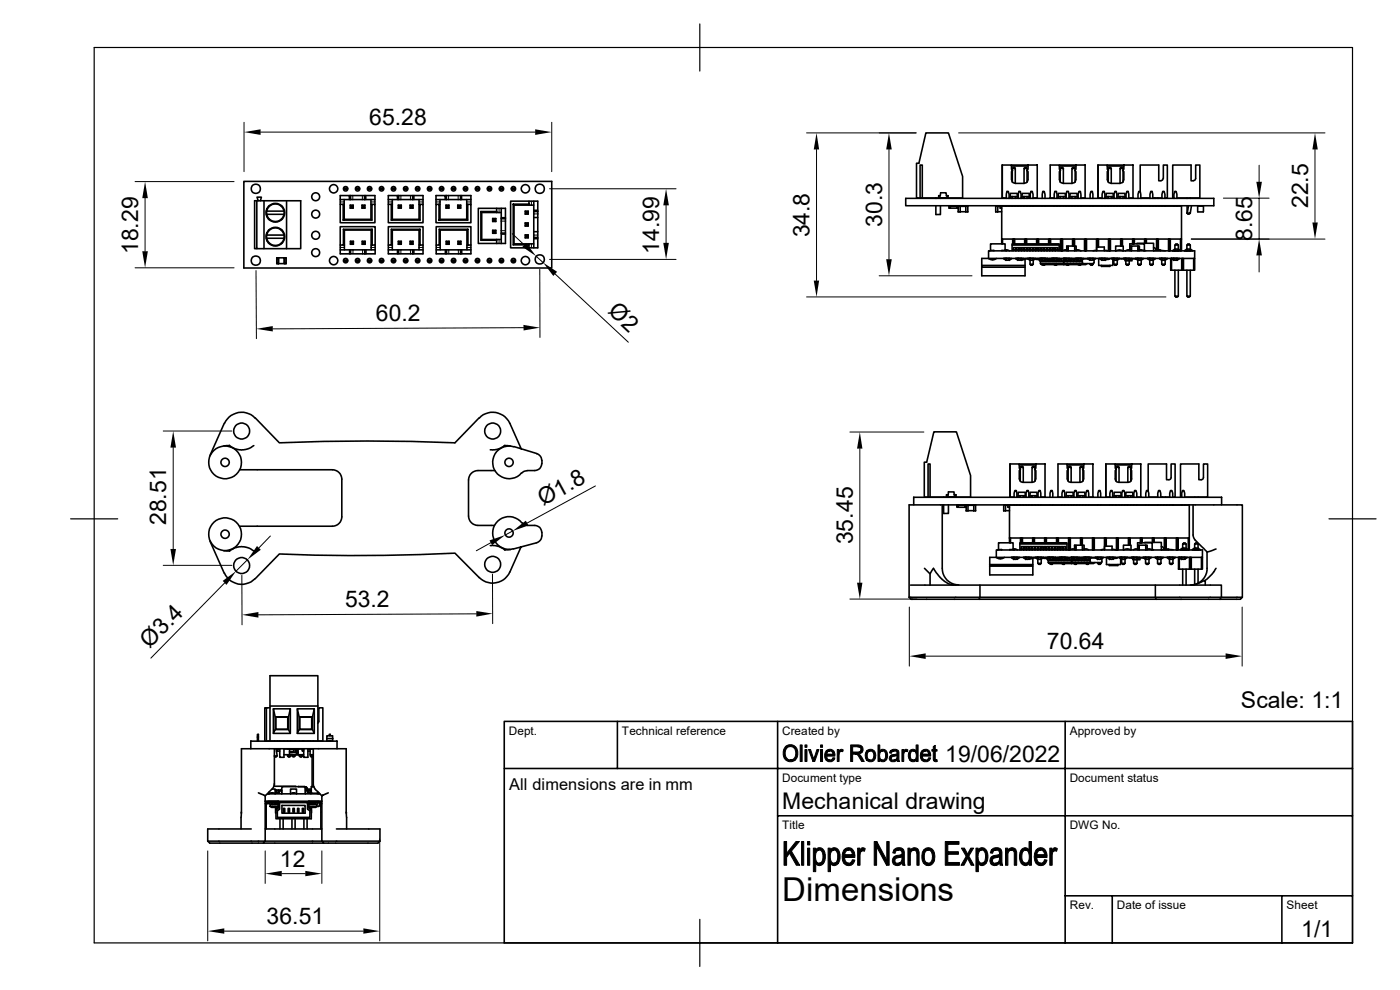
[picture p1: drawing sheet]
<svg xmlns="http://www.w3.org/2000/svg" width="297mm" height="210mm" viewBox="0 0 297 210" stroke-linecap="round" stroke-linejoin="round" font-family="sans-serif">
<defs><g id="words">
<text font-size="7" x="165.9" y="191">Dimensions</text>
<g font-size="4.9">
<text x="78.3" y="26.6">65.28</text>
<text x="277.5" y="44.2" transform="rotate(-90 277.5 44.2)">22.5</text>
<text x="29.3" y="53.9" transform="rotate(-90 29.3 53.9)">18.29</text>
<text x="139.9" y="53.8" transform="rotate(-90 139.9 53.8)">14.99</text>
<text x="171.7" y="50.4" transform="rotate(-90 171.7 50.4)">34.8</text>
<text x="187.2" y="48.1" transform="rotate(-90 187.2 48.1)">30.3</text>
<text x="265.6" y="51.1" transform="rotate(-90 265.6 51.1)">8.65</text>
<text x="79.8" y="68.2">60.2</text>
<text x="128.8" y="66.3" transform="rotate(43 128.8 66.3)">Ø2</text>
<text x="115.2" y="107.4" transform="rotate(-29 115.2 107.4)">Ø1.8</text>
<text x="35.3" y="111.4" transform="rotate(-90 35.3 111.4)">28.51</text>
<text x="180.9" y="115.5" transform="rotate(-90 180.9 115.5)">35.45</text>
<text x="73.2" y="128.9">53.2</text>
<text x="31.8" y="137.7" transform="rotate(-46 31.8 137.7)">Ø3.4</text>
<text x="222.1" y="137.7">70.64</text>
<text x="263.3" y="150.2">Scale: 1:1</text>
<text x="200.5" y="161.5">19/06/2022</text>
<text x="165.9" y="171.5">Mechanical drawing</text>
<text x="59.4" y="183.9">12</text>
<text x="56.6" y="196">36.51</text>
<text x="276.1" y="198.7">1/1</text>
</g>
<text font-size="3.5" x="108" y="167.5">All dimensions are in mm</text>
<g font-size="2.5">
<text x="108" y="155.8">Dept.</text>
<text x="132" y="155.8">Technical reference</text>
<text x="165.9" y="155.8">Created by</text>
<text x="226.9" y="155.8">Approved by</text>
<text x="165.9" y="165.9">Document type</text>
<text x="226.9" y="165.9">Document status</text>
<text x="165.9" y="175.9">Title</text>
<text x="226.9" y="175.9">DWG No.</text>
<text x="227" y="192.8">Rev.</text>
<text x="236.9" y="192.8">Date of issue</text>
<text x="273" y="192.8">Sheet</text>
</g>
</g></defs>
<g fill="none" stroke="#000" stroke-width=".34">
<path d="M51.7 38.5h65.4v18.4h-65.4zM73 39.9h.7v.2h-.7zM73.2 39.9v.2M73.5 39.9v.2M75.6 39.9h.6v.2h-.6zM75.7 39.9v.2M76 39.9v.2M78.1 39.9h.6v.2h-.6zM78.3 39.9v.2M78.6 39.9v.2M80.6 39.9h.7v.2h-.7zM80.8 39.9v.2"/>
<path d="M81.1 39.9v.2M83.2 39.9h.6v.2h-.6zM83.4 39.9v.2M83.7 39.9v.2M85.7 39.9h.7v.2h-.7zM85.9 39.9v.2M86.2 39.9v.2M88.3 39.9h.6v.2h-.6zM88.4 39.9v.2M88.7 39.9v.2M90.8 39.9h.6v.2h-.6zM91 39.9v.2"/>
<path d="M91.3 39.9v.2M93.3 39.9h.7v.2h-.7zM93.5 39.9v.2M93.8 39.9v.2M95.9 39.9h.6v.2h-.6zM96.1 39.9v.2M96.4 39.9v.2M98.5 39.9h.6v.2h-.6zM98.6 39.9v.2M98.9 39.9v.2M101 39.9h.6v.2h-.6zM101.1 39.9v.2"/>
<path d="M101.4 39.9v.2M103.5 39.9h.6v.2h-.6zM103.7 39.9v.2M104 39.9v.2M106.1 39.9h.6v.2h-.6zM106.2 39.9v.2M106.5 39.9v.2M108.6 39.9h.6v.2h-.6zM108.8 39.9v.2M109.1 39.9v.2M196.4 28.2h4.8l3 9.2v4.6h-9.8v-7.4h.5zM212.6 35v7"/>
<path d="M212.6 35h2v.9l.2 .3-.2 .2v1.7M214.6 35h5.4v7h-.8M214.6 35.2h3.5M214.6 38.1l.2 .6 .5 .2M214.8 35.7l.2-.2h.2l.2 .2M214.8 35.7h.6M214.8 35.7v.4M214.8 36.2v2.5M215.3 38.9h2M215.4 35.7v3.2M217.9 35.7v.4M217.9 36.2v2.5"/>
<path d="M217.9 35.7l-.2-.2h-.2l-.2 .2M217.9 35.7h-.6v3.2M218.1 38.1l-.4 .7-.4 .1M218.1 35v.9l-.3 .3 .3 .2v1.7M224.7 35h5.5v7h-.9M224.7 35.2h3.6M224.9 35.7h.7M224.9 35.7v.4M224.9 36.2v2.5M224.9 35.7l.2-.2 .5 .2M225.5 38.9l-.4-.1-.3-.7-.1-1.7 .3-.2-.3-.3v-.9h-1.9v7h.8M225.5 38.9h2"/>
<path d="M225.6 35.7v3.2M228.1 35.7l-.5-.2-.2 .2M228.1 35.7v.4M228.1 36.2v2.5M228.1 35.7h-.7v3.2M228.2 38.1l-.2 .6-.5 .2M228.3 35v.9l-.3 .3 .3 .2v1.7M233 35v7M233 35h1.9v.9l.3 .3-.3 .2v1.7M234.9 35h5.5v7h-.9M234.9 35.2h3.5M234.9 38.1l.3 .6 .5 .2"/>
<path d="M235.1 35.7v.4M235.1 36.2v2.5M235.1 35.7h.7M235.1 35.7l.2-.2 .5 .2M235.7 38.9h2M235.8 35.7v3.2M238.3 35.7l-.5-.2-.2 .2M238.3 35.7h-.7v3.2M238.3 35.7v.4M238.3 36.2v2.5M238.4 35v.9l-.2 .3 .2 .2v1.7l-.4 .7-.3 .1M246.3 38.4h-.5v-3.4h-3.9v5.7"/>
<path d="M246.3 38.3l.3-.1 .2-.4v-2.8h.8v7h-.5M253.2 38.4h-.5v-3.4h-3.9v7h.2M253.2 38.3l.3-.1 .2-.4v-2.8h.9v7h-4.9M54.5 42.6h9.3v10.1h-3M54.5 42.6v10.1h6.3v-10.1M54.5 42.6h-.5v10.1h.5M54.8 42.6l-.3-.8h1l-.3 .8M56 42.6v10.1M56.5 45.5h3.8M56.5 44.8h3.8M56.5 50.5h3.8M56.5 49.9h3.8"/>
<path d="M56.6 44.2v.3M56.6 45.7v.3M56.6 49.4v.2M56.6 50.8v.3M57 43.7h.1M57 51.6h.1M57 46.5h.1M57 48.8h.1M58.8 54.7v.1h.2M59 54.8h.1M59.1 54.7v1.2M59.1 54.7h-.4v1.2h.4"/>
<path d="M59.1 55.8h-.3v.1M59.1 55.9h1.3M59.1 54.7h1.2v1.2M59.7 43.7h.1M59.7 51.6h.1M59.7 46.5h.1M59.7 48.8h.1M60.3 54.7l.1 1.2M60.4 54.8l.3-.1-.1 1.2M60.4 55.8l.2 .1M60.4 55.9h.2M60.4 54.7h.2"/>
<path d="M72.2 42.3h2.2M72.2 52v1.8h5.2M72.2 53h2.2M72.8 43.3h-.6v3.9h7.3v-3.9h-.6v3.4h-6.1v-3.4h.2v3.2l-.2 .2M72.9 48.6l.2 .2h5.6M73 46.5h5.7l.2 .2M73 42.3v1M73 55.2h.7v.2h-.7zM73.1 48.8v3.2h-.2M73.1 52v1M73.2 55.2v.2M73.5 55.2v.2"/>
<path d="M74.1 42.3v-.8h-1.9v1.8M74.1 41.5h.3M74.2 53v.8M74.3 43.5h.6v.7h-.6zM74.3 43.5l.2 .2v.3l-.2 .2M74.3 51.2h.7v.6h-.7zM74.3 51.2l.5 .2M74.4 41.5h5.1v1.8M74.4 42.3h2.9M74.4 53h3M74.4 41.5v.8M74.4 53v.8"/>
<path d="M74.5 44l.4 .2M74.5 43.7h.2M74.5 51.4l-.2 .4M74.5 51.6h.3M74.9 43.5l-.2 .5M75 51.2l-.2 .2 .2 .4M75.6 55.2h.6v.2h-.6zM75.7 55.2v.2M76 55.2v.2M76.8 43.5h.6v.7h-.6zM76.8 43.5l.2 .2v.3l-.2 .2M76.8 51.2h.7v.6h-.7z"/>
<path d="M76.8 51.2l.5 .2M77 44l.4 .2M77 43.7h.2M77 51.4l-.2 .4M77 51.6h.3M77.3 42.3h2.2M77.3 41.5v.8M77.4 53h2.2M77.4 53.8h.2M77.4 53v.8M77.4 43.5l-.2 .5M77.5 51.2l-.2 .2 .2 .4"/>
<path d="M77.6 41.5v.8M78.1 55.2h.6v.2h-.6zM78.3 55.2v.2M78.6 55.2v.2M78.7 42.3v1M78.7 52v1M78.9 43.3h-.2v3.2M79 48.6l-.3 .2v3.2h.3v-3.4h-6.1v3.4h-.7v-3.9h7.4v3.9h-.6M79.6 52v1.8h-2v-.8M80.6 55.2h.7v.2h-.7zM80.8 55.2v.2M81.1 55.2v.2"/>
<path d="M82.4 42.3h2.2M82.4 52v1.8h5.1M82.4 53h2.2M83 48.6l.2 .2h5.7M83 43.3h-.6v3.9h7.3v-3.9h-.6v3.4h-6.1v-3.4h.2v3.2l-.2 .2M83.2 55.2h.6v.2h-.6zM83.2 46.5h5.7l.2 .2M83.2 42.3v1M83.2 48.8v3.2h-.2M83.2 52v1M83.4 55.2v.2M83.7 55.2v.2"/>
<path d="M84.3 42.3v-.8h-1.9v1.8M84.3 41.5h.3M84.3 53v.8M84.5 43.5h.6v.7h-.6zM84.5 51.2h.6v.6h-.6zM84.5 43.5l.2 .2v.3l-.2 .2M84.5 51.2l.4 .2M84.6 41.5h5.1v1.8M84.6 42.3h2.9M84.6 53h2.9M84.6 41.5v.8M84.6 53v.8"/>
<path d="M84.7 44l.4 .2M84.7 51.4l-.2 .4M84.7 43.7h.2M84.7 51.6h.2M85.1 43.5l-.2 .5M85.1 51.2l-.2 .2 .2 .4M85.7 55.2h.7v.2h-.7zM85.9 55.2v.2M86.2 55.2v.2M87 43.5h.6v.7h-.6zM87 51.2h.6v.6h-.6zM87 43.5l.2 .2v.3l-.2 .2"/>
<path d="M87 51.2l.4 .2M87.2 44l.4 .2M87.2 51.4l-.2 .4M87.2 43.7h.2M87.2 51.6h.2M87.5 42.3h2.2M87.5 53h2.2M87.5 41.5v.8M87.5 53v.8M87.5 53.8h.3M87.6 43.5l-.2 .5M87.6 51.2l-.2 .2 .2 .4"/>
<path d="M87.8 41.5v.8M88.3 55.2h.6v.2h-.6zM88.4 55.2v.2M88.7 55.2v.2M88.9 42.3v1M88.9 52v1M89.1 48.6l-.2 .2v3.2h.2v-3.4h-6.1v3.4h-.6v-3.9h7.3v3.9h-.6M89.1 43.3h-.2v3.2M89.7 52v1.8h-1.9v-.8M90.8 55.2h.6v.2h-.6zM91 55.2v.2M91.3 55.2v.2"/>
<path d="M92.5 42.3h2.2M92.5 52v1.8h5.2M92.5 53h2.2M93.1 43.3h-.6v3.9h7.4v-3.9h-.7v3.4h-6.1v-3.4h.2v3.2l-.2 .2M93.2 48.6l.2 .2h5.7M93.3 46.5h5.7l.2 .2M93.3 42.3v1M93.3 55.2h.7v.2h-.7zM93.4 48.8v3.2h-.2M93.4 52v1M93.5 55.2v.2M93.8 55.2v.2"/>
<path d="M94.4 42.3v-.8h-1.9v1.8M94.4 41.5h.3M94.5 53v.8M94.6 43.5h.6v.7h-.6zM94.6 43.5l.2 .2v.3l-.2 .2M94.7 51.2h.6v.6h-.6zM94.7 51.2l.4 .2M94.7 41.5h5.2v1.8M94.7 42.3h3M94.7 41.5v.8M94.7 53h3M94.7 53v.8"/>
<path d="M94.8 44l.4 .2M94.8 43.7h.2M94.9 51.4l-.2 .4M94.9 51.6h.2M95.2 43.5l-.2 .5M95.3 51.2l-.2 .2 .2 .4M95.9 55.2h.6v.2h-.6zM96.1 55.2v.2M96.4 55.2v.2M97.1 43.5h.6v.7h-.6zM97.1 43.5l.2 .2v.3l-.2 .2M97.2 51.2h.6v.6h-.6z"/>
<path d="M97.2 51.2l.4 .2M97.3 44l.4 .2M97.3 43.7h.2M97.4 51.4l-.2 .4M97.4 51.6h.2M97.7 42.3h2.2M97.7 53h2.2M97.7 41.5v.8M97.7 53v.8M97.7 53.8h.3M97.7 43.5l-.2 .5M97.8 51.2l-.2 .2 .2 .4"/>
<path d="M97.9 41.5v.8M98.5 55.2h.6v.2h-.6zM98.6 55.2v.2M98.9 55.2v.2M99 42.3v1M99.1 52v1M99.2 43.3h-.2v3.2M99.3 48.6l-.2 .2v3.2h.2v-3.4h-6.1v3.4h-.7v-3.9h7.4v3.9h-.6M99.9 52v1.8h-1.9v-.8M101 55.2h.6v.2h-.6zM101.1 55.2v.2M101.4 55.2v.2"/>
<path d="M102 44.9l.2 .2h3.2v-.2h-3.4v6.1h3.4v.6h-3.9v-7.4h3.9v.7M102.2 45.1v5.7l-.2 .2M102.2 50.8h3.2v.2M103.5 55.2h.6v.2h-.6zM103.7 55.2v.2M104 55.2v.2M104.5 46.4h.7v.6h-.7zM104.5 48.9h.7v.6h-.7zM104.5 46.4l.2 .2 .5-.2M104.5 48.9l.2 .2 .5-.2M104.7 46.6l-.2 .4M104.7 46.8l.5 .2"/>
<path d="M104.7 49.1l-.2 .4M104.7 49.3l.5 .2M105 46.6v.2M105 49.1v.2M105.4 44.2h1.8v2h-.9M105.4 45.1h.9M105.4 50.8h.9M106.1 55.2h.6v.2h-.6zM106.2 55.2v.2M106.3 49.4v2.2M106.3 46.4v3M106.3 44.2v2.2"/>
<path d="M106.3 49.7h.9M106.3 46.4h.9M106.3 49.4h.9M106.5 55.2v.2M107.2 46.4v5.2h-1.8M107.2 46.2v.2M108.6 55.2h.6v.2h-.6zM108.8 55.2v.2M108.9 43.3l.2 .2h3.1v-.2h-3.3v8.6h3.3v.7h-3.9v-9.9h3.9v.6M109.1 43.5v8.2l-.2 .2M109.1 51.7h3.1v.2M109.1 55.2v.2"/>
<path d="M111.4 44.8h.7v.6h-.7zM111.4 49.8h.7v.7h-.7zM111.4 47.3h.7v.7h-.7zM111.4 44.8l.2 .2 .5-.2M111.4 49.8l.2 .2 .5-.2M111.4 47.3l.2 .2 .5-.2M111.6 45l-.2 .4M111.6 45.3l.5 .1M111.6 50l-.2 .5M111.6 50.2l.5 .3M111.6 47.5l-.2 .5M111.6 47.8l.5 .2"/>
<path d="M111.8 45v.3M111.8 47.5v.3M111.8 50v.2M112.2 42.7h1.9v1.9h-.9M112.2 43.5h1M112.2 51.7h1M113.2 50.4v2.2M113.2 44.9v5.5M113.2 42.7v2.2M113.2 50.6h.9M113.2 44.9h.9M113.2 46.1h.9"/>
<path d="M113.2 49.1h.9M113.2 50.4h.9M114.1 44.9v7.7h-1.9M114.1 44.6v.3M192.2 42.1h65.3v1.5h-65.3zM195.2 42v-7h.5v7M198.5 43.6v1.9h1v-1.9M198.5 42v.1M199.2 41.5l-.1 .5M199.4 41.5h.1M199.4 42h.1M199.5 42v.1"/>
<path d="M200.6 42h.1M200.8 41.5h.1M200.8 42h.1M201 42h.1M201.1 41.5h-.3l-.1-.6h-1.1l-.1 .6h-.3M201.1 41.5v.5M201.6 43.7v.1M201.6 44.2h1.7M201.6 44.1v.1M203.1 43.7l-.1 .1M203.3 43.7v.5M203.3 44.2v.8l.4-.1"/>
<path d="M203.7 43.7h-2.4v.5l.3-.1M203.7 44.9l1.6 .1v-1.3h-.4v1.2M203.7 43.7v.1M204.9 43.8h-1.2v1.1M209.7 54.8l.9 .3M209.7 53.2h43.7v1.6h-43.7zM209.7 54.8h-1.4v1.5M210.2 53.1l-.3 .2M211.4 54.8l-.8 .3M211.7 43.7h-.5v1.3l.5-.1M211.7 43.7v.1M211.7 44.9h.8"/>
<path d="M212.2 43.8v.4h.3M212.2 43.8h-.5v1.1M212.5 43.7l-.3 .1M212.5 43.7h38.2v7h-38.2M212.5 43.7v8M212.6 51.7h.2zM212.6 42h.9M212.7 50.7v1M212.9 54.9l.5 .3M213.2 53.1l.3 .2M213.2 53.1v-1.4h-3.1v1.4l.8 .1M213.2 53h.4"/>
<path d="M213.2 53.1l-.6 .1M213.4 55.2v-.1l.5 .1 .2-.1v.1M213.4 54.8h-.5h1.7l-.5 .4M213.4 54.8h.1M213.5 42.1l.1-1.5h.3l.2 1.5M213.5 43.6v.1M213.6 53l.6 .3M214.1 42h.2v-1h1.5v1h.2M214.1 43.6v.1M214.1 54.8h-.7M214.3 41.7h1.5v.3M214.7 51.7h10v.3h-10z"/>
<path d="M214.7 52v1.2M214.7 41.7v.4M214.7 43.6v.1M214.8 41.7v.4M214.8 43.6v.1M214.8 50.7v1M215 53h.5v.2M215.1 50.7v1M215.3 50.7v1M215.4 41.7v.4M215.4 43.6v.1M215.4 54.9l.5 .3"/>
<path d="M215.5 53v-.5h-.5v.7M215.6 53h.5v.2M216 55.2v-.1l.5 .1 .2-.1v.1M216 54.8h.7M216 42.1l.2-1.5h.3l.1 1.5M216 54.8h-.5h1.7l-.5 .4M216 43.6v.1M216.1 53v-.5h-.5v.7M216.2 53h.5v.2M216.6 42h.2v-1h1.6v1M216.6 43.6v.1M216.6 55.1h.1"/>
<path d="M216.7 53v-.5h-.5v.7M216.7 55.1h.2M216.7 53h.6v.2M216.8 41.7h1.6M217.2 41.7v.4M217.2 43.6v.1M217.3 53v-.5h-.6v.7M217.3 41.7v.4M217.3 43.6v.1M217.3 53h.5v.2M217.4 50.7v1M217.5 55v3.5h-9.2v-1.8"/>
<path d="M217.5 56.3h-9.2v.4h9.2M217.6 50.7v1M217.7 54.8l-.8 .3M217.8 50.7v1M217.8 53v-.5h-.5v.7M217.9 41.7v.4M217.9 43.6v.1M218 53h.4v.2M218 54.9l.5 .3M218.1 54.9h-.5M218.3 41.7l.1 .3M218.4 42h.2"/>
<path d="M218.4 53v-.5h-.4v.7M218.4 54.8h.1M218.5 56v-.9l.5 .1 .2-.1v.9M218.5 54.8h.1M218.5 56h.7l-.2 .3h-.3zM218.5 54.8h-.5h1.7l-.5 .4M218.6 42.1l.1-1.5h.3l.2 1.5M218.6 53h.5v.2M218.6 43.6v.1M219.1 53v-.5h-.5v.7M219.2 53h.5v.2M219.2 43.6v.1"/>
<path d="M219.2 54.8h-.7M219.7 53v-.5h-.5v.7M219.8 53h.5v.2M219.8 54.8v.2h.3M219.9 50.7v1M220.1 54.8v.2h.3M220.1 50.7v1M220.3 53v-.5h-.5v.7M220.3 53h.6v.2M220.3 50.7v1M220.4 55l.4 .1M220.4 54.8v.2"/>
<path d="M220.4 55l.1 .1M220.5 55.1l.3 .4M220.5 54.9l.5 .3M220.6 54.8h1.6M220.6 54.8h.5M220.7 55.5v.4M220.8 54.9l.1 .1M220.8 54.8h.1M220.9 55.1l.2 .4M220.9 53v-.5h-.6v.7M221 53h.4v.2M221 54.8h.1"/>
<path d="M221.1 55.2v-.1l.4 .1 .2-.1v.1M221.1 54.8h.1M221.1 56.1l.1 .2 .5-.2M221.1 42.1l.1-1.5h.3l.2 1.5M221.1 43.6v.1M221.1 55.1l.3 .4 .4-.1M221.2 55.4l-.4 .1M221.4 54.8h.1M221.4 53v-.5h-.4v.7M221.5 55.2l.2 .3M221.6 53h.5v.2M221.7 54.8h.1"/>
<path d="M221.7 55.1h.1M221.7 43.6v.1M221.7 55.1l.3 .4 .4-.1M221.7 54.8h-.6M222 55v.1M222 55h.2M222.1 53v-.5h-.5v.7M222.1 55.1l.3 .4M222.2 53h.5v.2M222.2 55l.5 .1M222.2 54.9l-.5 .3M222.2 54.8v.2"/>
<path d="M222.3 55v.1M222.4 55.1l.2 .4 .5-.1M222.5 50.7v1M222.6 54.8v.2h.3M222.7 53v-.5h-.5v.7M222.7 50.7v1M222.7 55.1l.3 .4M222.8 53h.5v.2M222.9 55v.1M222.9 54.8v.2M222.9 55h.3M222.9 50.7v1"/>
<path d="M223 55.1l.3 .4 .4-.1M223.1 54.9l.5 .3M223.1 54.8h.5M223.1 54.8h1.7M223.2 54.9l.2 .1M223.2 54.8h.1M223.3 55v.1M223.3 53v-.5h-.5v.7M223.4 55.1l.2 .4M223.4 53h.5v.2M223.5 54.8h.1M223.6 54.8h.1"/>
<path d="M223.6 56.1l.2 .2 .4-.2M223.6 42.1l.2-1.5h.3l.1 1.5M223.6 43.6v.1M223.9 53v-.5h-.5v.7M223.9 54.8h.1M223.9 53h.6v.2M224 55.2l.2 .3M224.1 54.8h.1M224.2 42h.3v-1h1.5v1h.2M224.2 55.1l.3 .4 .4-.1M224.2 43.6v.1M224.3 55.2v-.1l-.2 .1-.5-.1 .2 .4 .5-.1"/>
<path d="M224.3 54.8h-.7M224.5 53v-.5h-.6v.7M224.5 41.7h1.5M224.7 52v1.2M224.7 55l.1 .1M224.8 54.9l-.5 .3M224.9 41.7v.4M224.9 43.6v.1M225 50.7v2.5M225.1 55.1l-.6-.1 .3 .5M225.2 55.1l.3 .4M225.2 50.7v2.5"/>
<path d="M225.4 50.7v2.5M225.6 54.8v.7h-.6l-.2-.4M225.6 41.7v.4M225.6 43.6v.1M225.6 54.8h1.7M225.6 54.9l.5 .3M225.6 54.8h.5M225.7 54.8v1.1h-5l.3 .2h4.7M225.8 54.9v.6h.5l.2-.3M225.8 54.8h.1M225.9 53l-.6 .3M225.9 53h.4"/>
<path d="M226.1 55.1l-.3 .4M226.1 55.2v-.1l.5 .1 .2-.1v.1M226.1 54.8h.1M226.2 56.1l.1 .2 .5-.2M226.2 42.1l.1-1.5h.4l.1 1.5M226.2 55.1h.1M226.2 43.6v.1M226.3 53.2v-1h.3v1v-1h1.4v1v-1h.3v1M226.4 55.4l.1 .1M226.7 55.1l-.2 .4M226.8 43.6v.1M226.8 54.8h-.7"/>
<path d="M227 41.7h1.5M227 55.4l.1 .1M227.1 55.1l-.2 .4h-.4M227.2 54.9l-.2 .1M227.4 55.1l-.3 .4M227.4 54.9l-.5 .3M227.4 41.7v.4M227.4 43.6v.1M227.5 54.8v.2l-.3 .1M227.5 50.7v1.5M227.7 55.4v.1M227.7 55.1l-.2 .4h-.4"/>
<path d="M227.8 50.7v1.5M227.8 55v.1M227.8 55l-.4 .1M227.8 54.8v.2M228 55.1l-.3 .4M228 50.7v1.5M228.1 41.7v.4M228.1 43.6v.1M228.1 54.8v.2h-.3M228.2 54.9l.5 .3M228.2 54.8h.5M228.2 54.8h1.7"/>
<path d="M228.3 55.4v.1M228.3 53h.4M228.3 55.1l-.1 .4h-.5M228.4 55v.1M228.4 54.8h.1M228.5 55l-.5 .1M228.6 55.2l-.3 .3M228.7 55.2v-.1l.5 .1 .2-.1v.1M228.7 54.8h.1M228.7 42h-.2v-1h-1.5v1h-.2M228.7 56.1l.2 .2 .4-.2M228.7 42.1l.2-1.5h.3l.1 1.5"/>
<path d="M228.7 53l.6 .3M228.7 43.6v.1M228.9 55.4l.1 .1M228.9 55.2l-.1 .3h-.5M229.1 54.8h.1M229.2 55.2l-.2 .3M229.3 43.6v.1M229.3 54.8h.1M229.4 54.8h-.7M229.5 55.4l.1 .1M229.6 55h.1M229.6 55.1l-.2 .4h-.4"/>
<path d="M229.6 55v.8l.2 .1M229.7 54.9h1.2M229.8 55.9h-4.1v.2M229.8 55.9h2.1M229.9 54.9l-.5 .3M230.1 50.7v2.5M230.3 50.7v2.5M230.5 50.7v2.5M230.6 55.9l-.3 .2h-4.6M230.7 54.9l.5 .3M230.7 54.8h.5M230.7 54.8h1.7"/>
<path d="M231.2 55.9v.1M231.2 56h.7l-.2 .3h-.3zM231.2 55.2v-.1l.5 .1 .2-.1v.1M231.2 54.8h.1M231.3 42.1l.1-1.5h.3l.2 1.5M231.3 43.6v.1M231.9 43.6v.1M231.9 55.9v.1M231.9 54.8h-.7M232.1 55v.8l-.2 .1M232.5 54.9l-.6 .3M232.6 50.7v2.4"/>
<path d="M232.7 53.2v-.8h1.6v.8M232.7 53.1l-.8 .1M232.8 50.7v1.7M233 42h.8M233 50.7v1.7M233.1 54.8v1.5h3v-1.3M233.3 54.8h1.6M233.3 54.9l.5 .3M233.3 54.8h.5M233.7 56.3v.2h1.8v-.2M233.8 55.2v-.1l.5 .1 .1-.1v.1M233.8 54.8h.1"/>
<path d="M233.8 42.1l.2-1.5h.3l.1 1.5M233.8 43.6v.1M234.3 53.1l.7 .1M234.4 42h.3v-1h1.5v1h.1M234.4 43.6v.1M234.4 54.8h-.6M234.7 55h.5M234.7 41.7h1.5M235 54.9l-.5 .3M235.1 41.7v.4M235.1 43.6v.1M235.2 50.7v2.5"/>
<path d="M235.4 50.7v2.5M235.5 54.8l-.3 .2M235.6 50.7v2.5M235.8 41.7v.4M235.8 43.6v.1M235.8 54.9l.5 .3M235.8 54.8h.5M235.8 54.8h1.7M236.1 54.8h.1M236.1 41.7l.1 .3M236.3 56h.7l-.2 .3h-.3zM236.3 56v-.9l.5 .1 .2-.1v.9"/>
<path d="M236.3 54.8h.1M236.3 42.1l.2-1.5h.3l.1 1.5M236.3 43.6v.1M236.7 53.3a1.63 1.63 0 0 1 1.6 0M236.7 53.2v-1h1.6v1M236.9 42h.3v-1h1.5v1M236.9 43.6v.1M237 54.8h-.7M237.2 41.7h1.5M237.4 54.8l1.1 .1M237.5 54.9l-.5 .3M237.6 41.7v.4"/>
<path d="M237.6 43.6v.1M237.7 50.7v1.5M237.9 50.7v1.5M238.1 50.7v1.5M238.3 41.7v.4M238.3 43.6v.1M238.3 54.8h1.7l-.4 .4M238.3 54.9l.5 .3M238.3 54.8h.5M238.6 41.7l.1 .3M238.7 42h.2M238.7 54.8h.1"/>
<path d="M238.8 56h.8l-.2 .3h-.3zM238.8 55.2v-.1l.6 .1 .2-.1v.1M238.8 54.8h.1M238.8 55.3v.7M238.9 42.1l.2-1.5h.3l.1 1.5M238.9 43.6v.1M239.3 53l-.6 .3M239.3 53h.4M239.5 43.6v.1M239.6 54.8h-.8M239.6 55.3v.7M239.7 53v-1.3h3.1v1.4h-.2"/>
<path d="M239.7 53.2v-1h.3v1v-1h1.4v1v-1h.3v1M240.2 54.8v.5h-1.5v-.3M240.2 51.7h.1zM240.3 50.7v1M240.5 50.7v1M240.7 50.7v1M240.9 54.9l.5 .3M240.9 54.8h.5M240.9 54.8h1.7l-.5 .4M241 54.9h-.8M241.2 51.7v-.1h3.5v1.6h1.5v-.2l-1-.1M241.4 56v-.9l.5 .1 .2-.1v.9"/>
<path d="M241.4 56h.7l-.2 .3h-.3zM241.4 54.8h.1M241.4 42.1l.2-1.5h.3l.1 1.5M241.4 43.6v.1M241.7 53h.4M242 42h2M242 43.6v.1M242.1 54.8h-.7M242.1 53l.6 .3M242.8 53.1l.3 .1M242.8 50.7v.9M243 50.7v.9"/>
<path d="M243.2 50.7v.9M243.4 54.9l.5 .3M243.4 54.8h.5M243.4 54.8h1.7M243.9 56v-.9l.5 .1 .2-.1v.9M243.9 54.8h.1M243.9 56h.7l-.2 .3h-.3zM244 42.1l.1-1.5h.3l.2 1.5M244 43.6v.1M244.6 42h1.9M244.6 43.6v.1M244.6 54.8h-.7"/>
<path d="M244.7 52.5l.4 .2 .1 .2M245 42v.1M245.2 54.9l-.6 .3M245.3 43.6v.1M245.4 50.7v2.3M245.5 50.7v2.3M245.6 42v.1M245.7 50.7v2.3M245.9 43.6v.1M246 54.8h1.7l-.5 .4M246 54.9l.5 .3M246 54.8h.5"/>
<path d="M246.3 53.1l.9 .1M246.5 56v-.9l.5 .1 .2-.1v.9M246.5 54.8h.1M246.5 56h.7l-.2 .3h-.3zM246.5 42.1l.2-1.5h.3l.1 1.5M246.5 43.6v.1M247.1 43.6v.1M247.2 54.8h-.7M247.9 50.7v2.5M248.1 50.7v2.5M248.3 50.7v2.5M248.5 54.9l.5 .3"/>
<path d="M248.5 54.8h.5M248.5 54.8h1.7l-.5 .4M248.5 54.8v2.5h-.1v-2.5M248.5 57.3h2.2M248.8 53.2h.5M249 55.2v-.1l.5 .1 .2-.1v.1M249 54.8h.1M249 42.1l.2-1.5h.3l.2 1.5M249 43.6v.1M249.3 53.2h.7M249.3 52l.2-.2h.3l.2 .2zM249.3 57.3v5.5h.7"/>
<path d="M249.3 52v1l.2-.2 .5 .2v-1M249.3 52.8l-.5 .4M249.3 53.2h.1M249.7 43.6v.1M249.7 54.8h-.7M250 52.8l.5 .4h-1.7M250 53.2h.1M250 57.3v5.5M250.4 50.7v2.5M250.7 50.7v2.5M250.7 54.8v2.5M251.1 54.8v2.5h-.2v-2.5v2.5h-.2"/>
<path d="M251.1 57.3h2.1M251.3 53.2h.5M251.8 52l.2-.2h.3l.2 .2zM251.8 57.3v5.5h.7M251.8 52v1l.2-.2 .5 .2v-1M251.8 52.8l-.5 .4M251.8 53.2h.1M251.8 53.2h.7M251.8 43.6l.1 1.6M251.8 42v.1M251.8 45.2l.3 .2M251.9 45.2l.2 .2 .4-.2"/>
<path d="M252.1 43.6l-.2 1.6M252.5 52.8l.5 .4h-1.7M252.5 53.2h.1M252.5 57.3v5.5M252.5 42v.1M252.5 45.2h.1M252.8 43.6l-.3 1.6h-.6M253.2 54.8v2.5M253.4 54.8v2.5h-.2M254.1 45h1.2M255.3 43.7h-1.2v1.2M255.3 43.7v.1"/>
<path d="M255.3 44.9h.1M255.3 43.8v1.1M249.3 62.8l.2 .2h.3l.2-.2M251.8 62.8l.2 .2h.3l.2-.2M47.6 89.8l-3.1 6.8M50.9 99.7h19.6a2.02 2.02 0 0 1 2 1.9v8a2.02 2.02 0 0 1-2 2h-19.7M53.8 94.5l-1 .7-1.5 .3-1.3-.3-1-.4a1.59 1.59 0 0 0-1.5-.2M54.1 88.7a3.9 3.9 0 0 0-6.5 1.1M54.1 88.6l5.2 5.3a455.5 455.5 0 0 1 37.2 0l5.1-5.3M101.7 88.7a3.9 3.9 0 0 1 6.5 1.1M105 99.8h-3.6a2.02 2.02 0 0 0-2 2v7.7a2.02 2.02 0 0 0 2 2h3.5M106.4 95l-1.1 .4h-1.3"/>
<path d="M108.2 89.8l2.4 5.4M108.2 94.6l-.5-.1a1.27 1.27 0 0 0-1.2 .4M109 94.8a3.5 3.5 0 0 0-4.4 4.3 3.5 3.5 0 0 0 6 1.2l.6-.3 .6-.1M109.1 94.7l4.8 1.5M113.9 96.3l.7 .5 .3 .9M114.9 98.3a1.45 1.45 0 0 1-1.4 1.5h-1.7M115 97.7v.6M198.1 91.6h4.8l3 9.3v4.6h-9.8v-7.5h.5zM214.3 98.4v7.1M214.3 98.4h1.9v.9l.3 .3-.3 .2v1.8M216.2 98.4h5.5v7.1h-.9M216.2 98.6h3.6"/>
<path d="M216.5 99.1h.6M216.5 99.1v.4M216.5 99.7v2.4M216.5 99.1l.1-.2 .5 .2M217.1 99.1v3.2M218.9 99.1l.2-.2h.3l.2 .2M219.6 99.1h-.7v3.2M219.6 99.1v.4M219.6 99.7v2.4M219.8 98.4v.9l-.3 .3 .3 .2v1.8l-.4 .6-2.4 .1-.4-.1-.3-.6M226.4 98.4h5.5v7.1h-.9M226.4 98.6h3.5"/>
<path d="M226.6 99.1l.2-.2 .4 .2M226.6 99.1h.6M226.6 99.1v.4M226.6 99.7v2.4M227.2 99.1v3.2M229.1 99.1l.4-.2 .2 .2M229.7 99.1h-.6v3.2M229.7 99.1v.4M229.7 99.7v2.4M229.9 98.4v.9l-.2 .3 .2 .2v1.8M236.6 98.4h5.4v7.1h-.8M236.6 98.6h3.5"/>
<path d="M236.8 99.1l.2-.2 .4 .2M236.8 99.1v.4M236.8 99.7v2.4M236.8 99.1h.6M237.4 99.1v3.2M239.3 99.1l.4-.2 .2 .2M239.9 99.1h-.6v3.2M239.9 99.1v.4M239.9 99.7v2.4M240.1 98.4v.9l-.3 .3 .3 .2v1.8l-.4 .6-.3 .1-2.5-.1-.3-.6v-1.8l.2-.2-.2-.3v-.9h-2v7.1h.9M44.5 114.8l3.1 6.8M47.5 116.8a1.76 1.76 0 0 0 1.9-.4l1.1-.4h1.3l1 .2 1 .7"/>
<path d="M104 115.7l1.5 .1 1.1 .5a2.05 2.05 0 0 0 1.7 .3M110.5 116l-2.3 5.3a4 4 0 0 1-6.5 1.2M110.7 110.9a3.5 3.5 0 0 0-6 1.1 3.5 3.5 0 0 0 4.2 4.4M110.8 110.9a1.33 1.33 0 0 0 1.1 .6h1.6a1.45 1.45 0 0 1 1.4 1.4M114.9 113.7a1.5 1.5 0 0 1-1.1 1.4l-4.9 1.4M115 112.9v.8M193.8 107.1v-1.6h65.4v1.6M196.9 105.5v-7.1h.4v7.1M199.9 107.1v13.5a3.5 3.5 0 0 0 3.5 3.5M200.2 107.1v1.8h1v-1.8M200.2 105.5h.1M200.8 105v.4"/>
<path d="M200.8 104.9l.1 .1M200.8 104.9v.1M200.8 105.4h.1M200.9 104.9l.3 .1v-.6h1.2v.6l.4-.1M200.9 105.4l-.1 .1M200.9 105.4l1.8 .1M201.1 104.9v.1M201.1 105.4h.1M201.2 105.5h.1M202.2 105.4h.1M202.5 104.9v.1M202.5 105.4h.1"/>
<path d="M202.8 104.9v.1M202.8 105.4h.1M202.8 105v.4M203 107.2v.3M203 107.2h.3M203 107.5l.1 .1M203.1 107.6h.1M203.3 107.5l-.1 .1M203.3 107.2h2.1M203.3 107.5l1.5 .1M204.8 107.6h.2M205 107.1v1.3h.4"/>
<path d="M205.4 108.3l1.2 .1M205.4 108.3v.1M206.6 107.2h-1.2v1.1M206.6 107.1h.4v1.3l-.4-.1zM211.4 116.7h43.7v1.5h-43.7zM211.4 118.2h-1.4v1.6M211.4 118.2l.8 .3M211.8 116.6l-.3 .1M211.8 116.6v-1.5h3.1v1.5M211.8 116.6l.7 .1M212.9 108.3v.1M213.1 118.2l-.6 .3h-.3"/>
<path d="M213.3 107.2l-.4-.1v1.2M213.3 108.3v.1M213.8 107.2v.4h.4M213.8 107.2h-.5v1.1M214.2 107.1v8M214.2 107.1l-.4 .1M214.2 107.1h38.1v7h-38.1M214.2 108.3l-1.3 .1M214.3 105.5h.8M214.3 115.1h.1M214.4 114.1v1M214.6 118.3l.5 .4"/>
<path d="M214.9 116.6l.3 .1M214.9 116.5h.5l.5 .2M214.9 116.6l-.7 .1M215.1 118.2h.7M215.1 118.7v-.2a.42 .42 0 0 0 .7 0v.2M215.1 118.2h.1M215.1 105.5l.2-1.4h.3l.1 1.4M215.1 107.1h.1M215.7 105.5h.3v-1.1h1.5v1.1h.2M215.7 107.1h.1M215.8 118.2h.1M216 105.2h1.5"/>
<path d="M216.3 118.2h-1.7h.5M216.3 118.3l-.5 .4M216.4 115.1h10v.3h-10zM216.4 115.4v1.3M216.4 105.2v.3M216.4 107.1h.1M216.5 105.2v.3M216.5 107.1h.1M216.5 114.1v1M216.6 116.5v-.5h.5v.5M216.6 116.5h.5v.2M216.6 116.5v.2"/>
<path d="M216.7 114.1v1M216.9 114.1v1M217.1 105.2v.3M217.1 107.1h.1M217.1 118.3l.5 .4M217.2 116.5v-.5h.5v.5M217.2 116.5h.5v.2M217.2 116.5v.2M217.5 105.2v.3M217.6 118.2h.7M217.6 118.7v-.2a.42 .42 0 0 0 .7 0v.2M217.6 118.2h.1"/>
<path d="M217.7 105.5l.1-1.4h.3l.2 1.4M217.7 107.1h.1M217.7 118.2h.1M217.8 116.5v-.5h.5v.5M217.8 116.5h.5v.2M217.8 116.5v.2M218.3 105.5h.2v-1.1h1.5v1.1M218.3 107.1h.1M218.3 118.5h.1M218.3 118.2h.1M218.4 118.5h.1M218.4 116.5v-.5h.5v.5"/>
<path d="M218.4 116.5h.5v.2M218.4 116.5v.2M218.5 105.2h1.5M218.8 118.2h-1.7h.5M218.9 118.3l-.5 .4M218.9 105.2v.3M218.9 107.1h.1M219 116.5v-.5h.5v.5M219 116.5h.5v.2M219 116.5v.2M219.1 114.1v1M219.1 118.4v3.6h-9.1v-1.9"/>
<path d="M219.1 119.8h-9.1v.3h9.1M219.2 114.1v1M219.4 118.2l-.6 .3h-.3M219.5 114.1v1M219.6 105.2v.3M219.6 107.1h.1M219.6 116.5v-.5h.5v.5M219.6 116.5h.5v.2M219.6 116.5v.2M219.7 118.3l.5 .4M219.8 118.3l-.6 .1M220 105.2v.3"/>
<path d="M220 105.5h.2M220.1 118.2h.1M220.2 119.5h.7l-.2 .2h-.3zM220.2 118.2h.7M220.2 105.5l.2-1.4h.3l.1 1.4M220.2 116.5v-.5h.5v.5M220.2 116.5h.5v.2M220.2 107.1h.1M220.2 116.5v.2M220.8 116.5v-.5h.5v.5M220.8 116.5h.5v.2M220.8 107.1h.1"/>
<path d="M220.8 116.5v.2M220.9 118.7v-.2l-.4 .2-.3-.2v1M220.9 118.2h.1M220.9 118.7v.8M221.4 118.2h-1.7h.5M221.4 118.3l-.5 .4M221.4 116.5v-.5h.5v.5M221.4 116.5h.5v.2M221.4 116.5v.2M221.4 118.2v.2h.4M221.6 114.1v1M221.8 114.1v1"/>
<path d="M221.8 118.2v.2h.3M222 114.1v1M222 116.5v-.5h.5v.5M222 116.5h.5v.2M222 116.5v.2M222.1 118.4l.4 .1M222.1 118.4v.1M222.1 118.2v.2M222.2 118.5l.2 .4M222.2 118.3l.5 .4M222.4 119v.3M222.4 118.4h.1"/>
<path d="M222.4 118.2h.1M222.5 118.5l.3 .4M222.6 116.5v-.5h.5v.5M222.6 116.5h.5v.2M222.6 116.5v.2M222.7 118.2h.1M222.7 118.2h.7M222.7 118.2h-.5h1.7v.2M222.8 119.5l.1 .2h.3l.2-.2M222.8 105.5l.1-1.4h.3l.2 1.4M222.8 107.1h.1M222.8 118.5l.3 .4"/>
<path d="M222.8 118.8v.2h-.4M223.1 118.2h.1M223.1 118.6l.3 .3M223.2 116.5v-.5h.5v.5M223.2 116.5h.5v.2M223.2 116.5v.2M223.3 118.2h.1M223.4 118.5h.1M223.4 107.1h.1M223.4 118.5l.3 .4M223.4 118.2h.1M223.5 118.8v.2h-.4"/>
<path d="M223.6 118.4h.1M223.6 118.4h.3M223.7 118.4v.1M223.8 118.5l.2 .4M223.8 116.5v-.5h.5v.5M223.8 116.5h.5v.2M223.8 116.5v.2M223.9 118.4l.4 .1M223.9 118.4l.1 .1M223.9 118.3l-.5 .4v-.2l-.4 .2-.3-.2v.2M224 118.5l.3 .4M224.1 118.8v.2h-.4"/>
<path d="M224.2 114.1v1M224.3 118.2v.2h.2M224.3 114.1v1M224.4 118.5l.3 .4M224.4 116.5v-.5h.5v.5M224.4 116.5h.5v.2M224.4 116.5v.2M224.5 114.1v1M224.5 118.2v.2M224.5 118.4h.4M224.6 118.4v.1M224.7 118.5l.2 .4"/>
<path d="M224.7 118.8v.2h-.4M224.7 118.3l.6 .4M224.9 118.3l.1 .1M224.9 118.2h.1M224.9 118.4l.4 .5M225 116.5v-.5h.5v.5M225 116.5h.5v.2M225 116.5v.2M225.2 118.2h.1M225.3 118.2h.1M225.3 118.2h.7M225.3 119.5l.2 .2h.3l.1-.2"/>
<path d="M225.3 105.5l.2-1.4h.3l.1 1.4M225.3 118.6l.3 .3M225.3 107.1h.1M225.3 118.8v.2h-.4M225.5 118.2h.1M225.6 118.6l.3 .3M225.6 116.5v-.5h.5v.5M225.6 116.5h.5v.2M225.6 116.5v.2M225.8 118.2h.1M225.9 105.5h.3v-1.1h1.5v1.1h.1M225.9 118.5l.2 .4"/>
<path d="M225.9 107.1h.1M226 118.8v.2h-.4M226 118.2h.1M226.2 118.5l.6-.1 .3 .5M226.2 105.2h1.5M226.3 118.5l.2 .4M226.4 115.4v1.3M226.4 118.4v.1M226.4 118.2h-1.7h.6M226.5 118.3l-.5 .4v-.2l-.4 .2-.3-.2v.2M226.5 118.5l.3 .4M226.6 118.8v.2h-.5"/>
<path d="M226.6 105.2v.3M226.6 107.1h.1M226.7 114.1v2.6M226.9 114.1v2.6M227.1 114.1v2.5M227.2 118.2v.8h-.4M227.2 105.2v.3M227.2 107.1h.1M227.3 118.3l.5 .4M227.3 118.2v1.1h-4.9l.3 .2h4.6M227.5 118.4v.6h.4M227.5 118.2h.1"/>
<path d="M227.8 118.2h.7M227.8 118.5l-.3 .4M227.8 118.2h.1M227.8 119.5l.2 .2h.3l.1-.2M227.8 105.5l.2-1.4h.3l.1 1.4M227.8 118.5h.1M227.8 107.1h.1M228 116.7v-1h.3v1v-1h1.4v1v-1h.3v1M228 116.5h-.6l-.4 .2M228.1 118.8v.2h.4M228.1 118.6l-.2 .3M228.4 118.5l-.3 .4"/>
<path d="M228.4 105.5h.3v-1.1h1.5v1.1h.2M228.4 107.1h.1M228.5 118.2h.1M228.7 118.8v.2h.4M228.7 105.2h1.5M228.8 118.5l-.3 .4M228.9 118.3l-.2 .1M229 118.2h-1.7h.5M229 118.5l-.2 .4M229 118.3l-.5 .4v-.2l-.4 .2-.3-.2v.2M229.1 118.4v.1M229.1 105.2v.3"/>
<path d="M229.1 107.1h.1M229.2 118.2v.2l-.4 .1M229.2 118.4h.3M229.2 114.1v1.6M229.3 118.8v.2h.4M229.4 118.5l-.3 .4M229.4 114.1v1.6M229.5 118.4l-.1 .1M229.5 118.2v.2M229.6 114.1v1.6M229.7 118.5l-.3 .4M229.7 118.2v.2h-.2"/>
<path d="M229.7 105.2v.3M229.7 107.1h.1M229.8 118.3l.5 .4M229.9 101.6l-.4 .6-.3 .1-2.4-.1-.4-.6v-1.8l.3-.2-.3-.3v-.9h-1.9v7.1h.8M230 118.8v.2h.4M230 118.5l-.3 .4M230 116.5h.5l.5 .2M230.1 118.4l-.1 .1M230.1 118.4l-.4 .1M230.1 118.2h.1M230.3 118.6l-.3 .3M230.3 118.2h.1"/>
<path d="M230.3 118.2h.8M230.4 119.5l.1 .2h.3l.2-.2M230.4 105.5l.1-1.4h.3l.2 1.4M230.4 107.1h.1M230.4 118.2h.1M230.5 118.8v.2h.5M230.6 118.6l-.2 .3M230.7 118.2h.1M230.9 118.6l-.3 .3M231 107.1h.1M231 118.2h.1M231.2 118.8l.1 .2"/>
<path d="M231.2 118.5l-.2 .4M231.2 118.4h.1M231.3 118.4v.8M231.3 118.5h.1M231.3 119.2l.2 .1M231.4 118.4h1.1M231.5 119.3h-4.2v.2M231.5 119.3h2.1M231.5 118.2h-1.7h.5M231.6 118.3l-.5 .4v-.2l-.5 .2-.3-.2v.2M231.8 114.1v2.6M231.9 114.1v2.6"/>
<path d="M232.2 114.1v2.6M232.3 119.3l-.3 .2h-4.7M232.4 118.3l.5 .4M232.9 119.5h.7l-.2 .2h-.3zM232.9 118.2h.1M232.9 119.3v.2M232.9 118.2h.7M232.9 105.5l.2-1.4h.3l.1 1.4M232.9 107.1h.1M233.5 107.1h.1M233.6 118.2h.1M233.6 119.3v.2"/>
<path d="M233.8 118.4v.9h-.2M234.1 118.2h-1.7h.5M234.1 118.3l-.5 .4v-.2l-.4 .2-.3-.2v.2M234.3 114.1v2.4l-.7 .2M234.3 116.7v-.8h1.6v.8M234.5 114.1v1.8M234.7 114.1v1.8M234.7 118.2v1.6h3v-1.4M234.9 118.3l.5 .4M235.3 119.8v.2h1.9v-.2M235.4 118.2h.7M235.4 118.2h.1"/>
<path d="M235.5 105.5l.1-1.4h.3l.2 1.4M235.5 107.1h.1M235.9 116.5l.8 .2M236.1 105.5h.2v-1.1h1.5v1.1h.2M236.1 107.1h.1M236.1 118.2h.1M236.3 118.4h.6M236.3 105.2h1.5M236.6 118.2h-1.7h.5M236.6 118.3l-.5 .4v-.2l-.4 .2-.3-.2v.2M236.7 105.2v.3M236.7 107.1h.1"/>
<path d="M236.8 105.2v.3M236.8 107.1h.1M236.9 114.1v2.6M237 114.1v2.6M237.2 118.2l-.3 .2M237.2 114.1v2.6M237.4 105.2v.3M237.4 107.1h.1M237.4 118.3l.6 .4M237.7 118.2h.1M237.8 105.2v.3M238 119.5h.7l-.2 .2h-.3z"/>
<path d="M238 118.2h.1M238 118.2h.7M238 105.5l.2-1.4h.3l.1 1.4M238 107.1h.1M238.3 115.7h1.6v1a1.63 1.63 0 0 0-1.6 0zM238.6 105.5h.2v-1.1h1.5v1.1M238.6 107.1h.1M238.7 118.7v.8M238.7 118.7v-.2l-.4 .2-.3-.2v1M238.7 118.2h.1M238.8 105.2h1.5M239.1 118.2l.5 .1"/>
<path d="M239.1 118.2h-1.7h.6M239.2 118.3l-.5 .4M239.2 105.2v.3M239.2 107.1h.1M239.3 105.2v.3M239.3 107.1h.1M239.4 114.1v1.6M239.6 114.1v1.6M239.6 118.4h.6M239.8 114.1v1.6M239.9 105.2v.3M239.9 107.1h.1"/>
<path d="M240 118.3l.5 .4M240.3 105.2v.3M240.3 105.5h.2M240.3 118.2h.1M240.5 118.7v.8M240.5 118.2h.7M240.5 119.5h.7l-.2 .2h-.3zM240.5 118.2h.1M240.5 105.5l.2-1.4h.3l.2 1.4M240.5 107.1h.1M241.2 107.1h.1M241.2 118.2h.1"/>
<path d="M241.2 118.7v.8M241.3 116.5v-1.4h3.1v1.5h-.1M241.4 116.7v-1h.3v1v-1h1.4v1v-1h.3v1M241.4 116.5h-.6l-.4 .2M241.7 118.2h-1.7h.5M241.7 118.3l-.5 .4v-.2l-.4 .2-.3-.2v.2M241.8 115.1h.1zM241.8 115.1h.1M241.9 118.2v.5h-1.6v-.2M241.9 118.4h.7M241.9 114.1v1M242.1 114.1v1"/>
<path d="M242.3 114.1v1M242.5 118.3l.5 .4M242.6 118.3h.1M243 119.5h.8l-.3 .2h-.3zM243 118.2h.1M243 118.2h.8M243.1 105.5l.1-1.4h.3l.2 1.4M243.1 107.1h.1M243.4 116.5h.6l.4 .2M243.6 104.1v-5.7h3.9v3.4l.7-.1 .2-.2 .1-3.1h.8v7.1h-.5M243.7 105.5h1.9M243.7 107.1h.1"/>
<path d="M243.8 118.7v.8M243.8 118.7v-.2l-.5 .2-.3-.2v1M243.8 118.2h.1M244.3 118.2h-1.8h.5M244.3 118.3l-.5 .4M244.4 116.5l.3 .2M244.5 114.1v1M244.6 114.1v1M244.9 114.1v1M245.1 118.3l.5 .4M245.6 119.5h.7l-.2 .2h-.3zM245.6 118.2h.1"/>
<path d="M245.6 118.2h.7M245.6 105.5l.2-1.4h.3l.2 1.4M245.6 107.1h.1M246.3 105.5h1.9M246.3 107.1h.1M246.3 118.7v-.2l-.4 .2-.3-.2v1M246.3 118.2h.1M246.3 118.7v.8M246.4 116l.3 .1 .1 .2M246.6 105.5h.1M246.8 118.3l-.5 .4M246.8 118.2h-1.7h.5"/>
<path d="M246.9 116.3l.1 .1M246.9 107.1h.1M247 114.1v2.4h.9v.1l-1.5 .1v-1.6h-3.5M247.2 114.1v2.4M247.3 105.5h.1M247.4 114.1v2.4M247.6 107.1h.1M247.6 118.3l.5 .4M247.9 116.5l1 .1M248.1 118.2h.7M248.1 119.5h.7l-.2 .2h-.3zM248.1 118.2h.1"/>
<path d="M248.2 105.5l.1-1.4h.3l.2 1.4M248.2 107.1h.1M248.8 107.1h.1M248.8 118.7v.8M248.8 118.7v-.2l-.4 .2-.3-.2v1M248.8 118.2h.1M249.3 118.2h-1.7h.5M249.3 118.3l-.5 .4M249.6 114.1v2.6M249.8 114.1v2.6M249.9 114.1v2.6M250 118.2v2.5h.2v-2.4"/>
<path d="M250.1 118.3l.6 .4M250.2 118.2h.1M250.7 118.2h.1M250.7 118.2h.7M250.7 105.5h-.3v-7.1h3.9v3.4l.7-.1 .3-.2v-3.1h.9v7.1h-4.9M250.7 105.5l.2-1.4h.3l.1 1.4M250.7 107.1h.1M250.9 116.6h.7M250.9 115.4v1a.47 .47 0 0 1 .7 0v-1M250.9 116.6v.1M250.9 116.6h-.5l1.7 .1M250.9 116.2l-.5 .4"/>
<path d="M251.1 115.2h.3l.2 .2h-.7zM251.3 107.1h.1M251.4 118.2h.1M251.6 116.2l.5 .4M251.9 118.3l-.5 .4v-.2l-.4 .2-.3-.2v.2M251.9 118.2h-1.8h.6M252.1 114.1v2.5M252.3 114.1v2.6M252.3 118.2v2.5M252.7 118.2v2.5h-.1v-2.5v2.5h-.3M253.1 107.1v6.4a3.5 3.5 0 0 0 1.5 2.2l1.5 1.4-.1 4.2-.5 1.3-.7 .7-1 .6-1.2 .2M253.4 115.4l.3-.2h.3l.2 .2z"/>
<path d="M253.4 116.6h-.4l1.7 .1M253.4 116.2l-.5 .4M253.4 116.6h.8M253.4 115.4v1a.47 .47 0 0 1 .8 0v-1M253.4 116.6v.1M253.5 105.5h.1M254.2 116.2l.5 .4M254.2 105.5h.1M254.9 118.2v2.5M255.1 118.2v2.5h-.2M258 116.5l-1.9 .6M47.6 121.6a4 4 0 0 0 6.5 1.2"/>
<path d="M101.7 122.6l-5.2-5.3a418.8 418.8 0 0 1-37.2 .2l-5.2 5.3M192.9 126.7l.4 .4h3.3h11.1l.2-.4M192.9 126.7v-19.6h70.7v19.6M193.2 124.1h65.9v2.6l-.3 .4h-13.5M196.1 120.6l1.2 1.1M197.3 121.7v2.4M197.3 121.7l.7-1.1 1.1 1.4 1.1 1.2 1.1 .7 1.1 .2M207.9 126.7h37.2l.2 .4h-37.6M207.9 126.7h-15M207.9 124.1v2.6M245.1 124.1v2.6h18.5a1.01 1.01 0 0 1-1.3 .4h-3.5M250.2 120.7h2.1"/>
<path d="M250.9 120.7v3.4M251.6 120.7v3.4M252.6 124.1l1.1-.1 1.9-.9h.1v1M252.7 120.7h2.2M253.4 120.7v3.3M254.2 120.7v3M258 120.6l-.8 1.2-1.5 1.3M53.2 158.8v-1.6h18.3v1.6M54.6 157.2v-1.4h.2v1.4M54.6 156.4h.2M56.5 150.2h-.3v7M57.3 150.2h-.8v7h10.9"/>
<path d="M57.3 149.8h10.1v7.4M58 150.4h3.6v5.2h-3.6zM58 150.4l.4 1.7v2.7M58.2 158.8v8M58.2 157.2h.1M58.4 152.1h2.8M58.5 152.1h2.5v2.6h-2.5zM58.6 159.3h.8M58.8 158.9h.1M58.8 157.2h.1M58.9 158.9h.5l-.8-.1 .2 1.6h-.6M59.4 158.8v1.9h.8v-1.9"/>
<path d="M59.4 157.2h.1M60.2 157.2h.1M61 157.2h.1M61 158.8v.1M61.2 154.8h-2.8l-.4 .8M61.4 158.9h.1M61.4 159.6h1.6v.5M61.4 158.9v1.2h1.6M61.4 159.4h.9M61.4 159h.9M61.6 150.4l-.4 1.7v2.7l.4 .8M61.7 157.2h.1"/>
<path d="M61.7 158.8v.1M61.8 158.9v.1M61.9 158.9v.1M62 157.2h.1M62 158.8v.1M62.3 159h.4M62.3 159v.6M62.3 158.9v.1M62.6 157.2h.1M62.6 158.8v.1M62.7 159h.3l.1 .4M62.7 159.4h.3l.1 .2"/>
<path d="M62.7 158.9v.7M62.9 158.9v.1M62.9 159l.2 .4M62.9 159.6v.5M63 159h.2M63.1 150.4h3.6v5.2h-3.6zM63.1 150.4l.4 1.7v2.7M63.1 159.4v.2M63.1 159.6h.1M63.2 158.9v1.2h-.6v.3M63.3 158.9h.1M63.5 152.1h2.8"/>
<path d="M63.5 157.2h.1M63.5 158.8v.1M63.6 152.1h2.5v2.6h-2.5zM64.2 158.8l-.1 .5h.3M64.2 157.2h.1M64.4 158.9h-4.2M64.4 158.8v1.9h.9v-1.9M64.4 157.2h.1M65.3 157.2h.1M65.3 159.3h.5M65.7 158.9h.1M65.8 158.9v1.2"/>
<path d="M65.8 157.2h.1M65.8 158.9h.1M66.1 158.8v.1M66.3 154.8h-2.8l-.4 .8M66.5 157.2h.1M66.5 158.8v7.6l.4 1M66.5 158.9h-1.2M66.7 150.4l-.4 1.7v2.7l.4 .8M67.4 153.4l.2-.4v-2.8h.9v7h-1.1M67.4 149.8v-6.5h-10.1v13.9M69.3 156.7v-.6h1.3v.6M69.3 156.7v.5"/>
<path d="M69.3 156.7h1.3M69.8 156.1v-.3h.3v.3M69.8 157.2h.1M70.1 157.2h.1M70.6 156.7v.5M107 153h179.9v47h-179.9zM131 153v10M165 153v47M226 153v47M44.1 178.4h12.2l-.4 .5M44.1 178.4a1.01 1.01 0 0 0 1.2 .5h10.6M51.1 175.9l.1-17.1h16.4h5.8l.1 17.1"/>
<path d="M51.2 172.3v.3M53.3 175.9h-9.2v2.5M55.9 178.9h12.8M56.3 175.9h12M56.3 170.5h.8M56.5 170.5v5.4M56.6 170.5l-.1 .5M56.7 168.4h11.1M56.8 170v.2l.3 .1M56.8 170.2h-.4v-.2h-.1h12l-.1 .2h-.4M57.1 168.4h-.2M57.1 170.3l.3 .3"/>
<path d="M57.3 171.1l.3 .2h1.4M57.3 171.1h1.7M57.3 170.7v.4M57.4 170.1l.2 .1M57.4 170.3l-.4-.1v-.2l1 .2 1 .1M57.5 170.3l.2 .3M57.6 170.1l.3 .1M57.7 170.2v.1M57.7 170.3l.3 .3M57.7 167.4h.7v1a1.12 1.12 0 0 0-1.3 0v-.4M57.8 170.6v.1h-.4M58 170.2v.1"/>
<path d="M58.1 170.3l.3 .3M58.1 166.8l4.6 .1M58.2 166.3a2.7 2.7 0 0 1-1.3 1.8l-.6 .7-1.5-.6M58.3 170.2v.1M58.4 170.3l.2 .3M58.4 167.6h.3v.6v-.6h.4v.6v-.6h.4v.1v-.1h.3M58.4 168.2h.7M58.4 170.6v.1h-.4M58.5 171.3v1.2M58.6 170.7h.4M58.7 171.3v.4M58.7 170.3l.3 .3"/>
<path d="M58.8 160.4l-.2 .2-.4-.2M59 170.3v.2M59 170v1.5l-.5 .3v1.9h7.5v-1.9l-.5-.3v-1.5M59.3 170.3h5.9v1.4l.5 .3v1.4h-6.9v-1.4l.5-.3zM59.4 173.7v2.2M59.8 170.9h4.9v1.6h-4.9zM60.1 173.7v2.2M60.1 171.5h.3v.8h-.3zM60.2 160.1h1.2M61 160.1v.3M61.1 171.5h.3v.8h-.3zM61.4 160v.1"/>
<path d="M61.6 167.4h1.3v1a1.05 1.05 0 0 0-1.3 0zM61.9 173.7v2.2M62 160.4h.6l-.2 .2zM62 160.4v-.3h-.3v.3h-.7l.2 .2h.3l.1-.2M62.1 171.5h.3v.8h-.3zM62.6 173.7v2.2M63 160.1h.2M63.1 171.5h.3v.8h-.3zM63.3 160.1h1.1M63.3 160v.1M63.3 166.9h1.4M63.3 166.8v.1"/>
<path d="M63.5 160.1l.2 .5 .5-.2h-.7M64.1 171.5h.3v.8h-.3zM64.2 160.1v.3M64.5 173.7v2.2M64.5 166.9h.2v.1M64.7 166.9h.3l.2 .2h-.4M64.8 167.1l-.3-.2h-4.5l-.2 .2v1.3v-.7l-.4 .1-.3 .3M64.8 167.1v1.3M64.8 167.6l.1 .1M64.8 167.4h1.2M64.9 167.7l.4 .4M64.9 167.7l-.1 .7"/>
<path d="M65.2 167.1v.3M65.2 173.7v2.2M65.3 168.1h.1M65.4 168.2h.6M65.5 170.7h.4M65.5 171.1h1.7M65.8 170.3l-.2 .3M65.8 160v.1M65.8 160.1h.7M65.9 160.4h.6M65.9 160.3v.1M65.9 171.3v.4"/>
<path d="M65.9 160.4l.1 .2 .5-.2M65.9 160.1v.3M66 166.9h.5h-.5v1.4M66 167.6h-.2v.6v-.6h-.4v.6v-.6l-.5 .1M66.1 171.3l-.1 1.2M66.1 170.6v.1h.4M66.2 170.3l-.3 .3M66.2 160.6v6.3M66.3 170.2v.1M66.5 170.3l-.3 .3M66.5 170.2v.1M66.8 170.6v.1h.4"/>
<path d="M66.9 167.5l1.4 1.3M66.9 170.2l-.4 .4M66.9 170.1l-.2 .1M67.1 170.3l-.3 .3M67.1 170.3l.4-.1v-.2l-1 .2-1 .1v.2M67.2 170.1l-.3 .1M67.2 168.3l.3 .1M67.2 171.1l-.3 .2h-1.4M67.2 170.7v.4M67.3 168.3h-1.2l-.2 .1M67.4 167.9v.4M67.4 170.3l-.2 .3"/>
<path d="M67.6 168.2h-.2l.4 .2M67.7 170.9l-.1 .2h-.4M67.8 170.5h.5M67.8 170.2v.7M67.8 170v.2l-.3 .1M67.9 170.5l.2 .7M68.1 170.5v5.4M68.3 178.4h12.3a1.01 1.01 0 0 1-1.2 .5h-10.7zM69.6 168.2l-1.3 .6v9.6h-12v-9.6M71.4 175.9h9.2v2.5M73.5 172.3v.3M107 163h179.9"/>
<path d="M165 173.1h121.9M226 190h60.9M236 190v10M271.9 190v10"/>
<circle cx="54.3" cy="55.3" r=".98"/>
<circle cx="54.3" cy="40.1" r=".98"/>
<circle cx="58.4" cy="45.1" r="1.98"/>
<circle cx="58.4" cy="50.2" r="1.98"/>
<circle cx="58.4" cy="45.1" r="1.86"/>
<circle cx="58.4" cy="50.2" r="1.86"/>
<circle cx="67" cy="49.9" r=".85"/>
<circle cx="67" cy="45.4" r=".85"/>
<circle cx="67" cy="41.7" r=".85"/>
<circle cx="67" cy="53.6" r=".85"/>
<circle cx="70.8" cy="55.3" r=".88"/>
<circle cx="70.8" cy="40" r=".88"/>
<circle cx="73.3" cy="40.1" r=".47"/>
<circle cx="73.3" cy="55.3" r=".47"/>
<circle cx="75.9" cy="40.1" r=".47"/>
<circle cx="75.9" cy="55.3" r=".47"/>
<circle cx="78.4" cy="55.3" r=".47"/>
<circle cx="78.4" cy="40.1" r=".47"/>
<circle cx="80.9" cy="40.1" r=".47"/>
<circle cx="80.9" cy="55.3" r=".47"/>
<circle cx="83.5" cy="40.1" r=".47"/>
<circle cx="83.5" cy="55.3" r=".47"/>
<circle cx="86.1" cy="40.1" r=".47"/>
<circle cx="86.1" cy="55.3" r=".47"/>
<circle cx="88.6" cy="55.3" r=".47"/>
<circle cx="88.6" cy="40.1" r=".47"/>
<circle cx="91.1" cy="55.3" r=".47"/>
<circle cx="91.1" cy="40.1" r=".47"/>
<circle cx="93.7" cy="55.3" r=".47"/>
<circle cx="93.7" cy="40.1" r=".47"/>
<circle cx="96.2" cy="55.3" r=".47"/>
<circle cx="96.2" cy="40.1" r=".47"/>
<circle cx="98.8" cy="55.3" r=".47"/>
<circle cx="98.8" cy="40.1" r=".47"/>
<circle cx="101.3" cy="40.1" r=".47"/>
<circle cx="101.3" cy="55.3" r=".47"/>
<circle cx="103.8" cy="55.3" r=".47"/>
<circle cx="103.8" cy="40.1" r=".47"/>
<circle cx="106.4" cy="55.3" r=".47"/>
<circle cx="106.4" cy="40.1" r=".47"/>
<circle cx="108.9" cy="55.3" r=".47"/>
<circle cx="108.9" cy="40.1" r=".47"/>
<circle cx="111.5" cy="55.3" r=".88"/>
<circle cx="111.5" cy="40" r=".88"/>
<circle cx="114.5" cy="55" r=".98"/>
<circle cx="114.5" cy="40.1" r=".98"/>
<circle cx="47.7" cy="98.1" r="3.5"/>
<circle cx="47.8" cy="98.1" r=".88"/>
<circle cx="51.3" cy="91.5" r="1.69"/>
<circle cx="104.5" cy="91.5" r="1.69"/>
<circle cx="108" cy="98.1" r=".88"/>
<circle cx="47.7" cy="113.3" r="3.5"/>
<circle cx="47.8" cy="113.3" r=".88"/>
<circle cx="51.3" cy="120" r="1.69"/>
<circle cx="104.5" cy="119.7" r="1.69"/>
<circle cx="108" cy="113.1" r=".88"/>
</g>
<g fill="none" stroke="#000" stroke-width=".21">
<path d="M28.7 38.5h21M51.8 26v10.4M55.3 28h58.2M73 39.9h-.1v.2h.1M73.7 39.9h.1v.2h-.1M75.6 39.9h-.2v.2h.2M76.2 39.9h.1v.2h-.1M78.1 39.9h-.1v.2h.1M78.7 39.9h.2v.2h-.2M80.6 39.9h-.1v.2h.1M81.3 39.9h.1v.2h-.1M83.2 39.9h-.1v.2h.1"/>
<path d="M83.8 39.9h.1v.2h-.1M85.7 39.9h-.1v.2h.1M86.4 39.9h.1v.2h-.1M88.3 39.9h-.2v.2h.2M88.9 39.9h.1v.2h-.1M90.8 39.9h-.1v.2h.1M91.4 39.9h.2v.2h-.2M93.3 39.9h-.1v.2h.1M94 39.9h.1v.2h-.1M95.9 39.9h-.1v.2h.1M96.5 39.9h.1v.2h-.1M98.5 39.9h-.2v.2h.2"/>
<path d="M99.1 39.9h.1v.2h-.1M101 39.9h-.2v.2h.2M101.6 39.9h.1v.2h-.1M103.5 39.9h-.1v.2h.1M104.1 39.9h.2v.2h-.2M106.1 39.9h-.2v.2h.2M106.7 39.9h.1v.2h-.1M108.6 39.9h-.1v.2h.1M109.2 39.9h.1v.2h-.1M117.1 26v10.4M171.1 28.2h23.3M173.2 31.7v27.8"/>
<path d="M188.6 31.7v23.3M203.4 28.2h77.7M267.1 35.1v3.5M279 31.7v15.5M28.7 56.8h21M30.8 42v11.3M54.3 57.4l.1 14.4M58.7 54.7v1.2M59 54.8v1M60.4 54.8v1M60.7 54.7v1.2M72.2 42.8h.8"/>
<path d="M72.2 52.5h.9M73 55.2h-.1v.2h.1M73.7 55.2h.1v.2h-.1M74.8 41.5v.8M74.9 53v.8M75.6 55.2h-.2v.2h.2M76.2 55.2h.1v.2h-.1M76.9 41.5v.8M76.9 53v.8M78.1 55.2h-.1v.2h.1M78.7 42.8h.8M78.7 55.2h.2v.2h-.2"/>
<path d="M78.7 52.5h.9M80.6 55.2h-.1v.2h.1M81.3 55.2h.1v.2h-.1M82.4 42.8h.8M82.4 52.5h.8M83.2 55.2h-.1v.2h.1M83.8 55.2h.1v.2h-.1M85 41.5v.8M85 53v.8M85.7 55.2h-.1v.2h.1M86.4 55.2h.1v.2h-.1M87.1 41.5v.8"/>
<path d="M87.1 53v.8M88.3 55.2h-.2v.2h.2M88.9 55.2h.1v.2h-.1M88.9 42.8h.8M88.9 52.5h.8M90.8 55.2h-.1v.2h.1M91.4 55.2h.2v.2h-.2M92.5 42.8h.8M92.5 52.5h.9M93.3 55.2h-.1v.2h.1M94 55.2h.1v.2h-.1M95.2 41.5v.8"/>
<path d="M95.2 53v.8M95.9 55.2h-.1v.2h.1M96.5 55.2h.1v.2h-.1M97.2 41.5v.8M97.2 53v.8M98.5 55.2h-.2v.2h.2M99 42.8h.9M99.1 55.2h.1v.2h-.1M99.1 52.5h.8M101 55.2h-.2v.2h.2M101.6 55.2h.1v.2h-.1M103.5 55.2h-.1v.2h.1"/>
<path d="M104.1 55.2h.2v.2h-.2M105.9 44.2v.9M105.9 50.8v.8M106.1 55.2h-.2v.2h.2M106.3 46.9h.9M106.3 48.9h.9M106.7 55.2h.1v.2h-.1M108.6 55.2h-.1v.2h.1M108.7 49.6l2.5 2.3M109.2 55.2h.1v.2h-.1M112.7 42.7v.8M112.7 51.7v.9"/>
<path d="M113.2 45.4h.9M113.2 49.9h.9M113.7 54.4l1.5 1.3M114.5 57.2l.1 14.4M116.6 40h26.8M116.6 55h26.8M117.8 58.1l15.5 14.5M141.3 43.6v7.9M186.5 58.5h19.7M252.7 50.7h28.4M259.5 42h9.7M267.1 42v8.7"/>
<path d="M267.1 54.2v3.5M111.1 69.5l-53.2 .3M171.1 63h76.3M34.6 91.4h14.6M36.7 95v21.5M180.3 91.7h15.7M182.4 95.2v28.4M34.6 119.9h14.6M52.5 118.7l-2.4 2.5M57.4 113.7l-2.5 2.5M104.1 115.1l-3.1 1.7M108.8 112.6l-1.6 .9"/>
<path d="M126.3 103.1l-14.5 7.9M47.7 123.7l-15.7 15.9M51.3 122l.1 10.5M101 130.2l-46.2 .2M104.5 121.8v10.5M180.3 127.1h14.2M192.9 128.8v12.5M196.4 139.2h63.6M263.5 128.8v12.5M80.6 177.9v21.7M44.1 180.5v19.1M47.6 197.5h29.5"/>
<path d="M56.3 180.5v6.9M59.8 185.3h5M68.3 180.5v6.9"/>
</g>
<g fill="#000">
<circle cx="221.1" cy="55.1" r=".17"/>
<circle cx="224.2" cy="55.1" r=".17"/>
<circle cx="226.8" cy="55.1" r=".17"/>
<circle cx="229.6" cy="55.5" r=".17"/>
<circle cx="233.6" cy="54.8" r=".17"/>
<circle cx="238.7" cy="53.2" r=".17"/>
<circle cx="241.6" cy="54.8" r=".17"/>
<circle cx="222.8" cy="118.5" r=".17"/>
<circle cx="225.8" cy="118.5" r=".17"/>
<circle cx="228.5" cy="118.5" r=".17"/>
<circle cx="231.2" cy="118.9" r=".17"/>
<circle cx="235.2" cy="118.2" r=".17"/>
<circle cx="240.4" cy="116.7" r=".17"/>
<circle cx="243.2" cy="118.2" r=".17"/>
<circle cx="58.6" cy="158.9" r=".17"/>
<circle cx="58.7" cy="170.3" r=".17"/>
<circle cx="58.9" cy="170.3" r=".17"/>
<circle cx="65.6" cy="170.3" r=".17"/>
<circle cx="65.9" cy="170.3" r=".17"/>
</g>
<path d="M20 10.1h266.9v189.9h-266.9zM148.5 5.1v10M15 110.1h10M281.9 110.1h10M148.5 195v10" fill="none" stroke="#000" stroke-width=".25"/>
<g fill="#000" stroke="#000" stroke-width=".21">
<path d="M166.5 158.5l.2-.2 1 .1a1.47 1.47 0 0 0-1.1 1.3 1.47 1.47 0 0 0 1 1.5h1.1l-.6 .3a1.73 1.73 0 0 1-1.7-.6 1.73 1.73 0 0 1-.2-1.9z" fill-rule="evenodd"/>
<path d="M166.7 158.3h.1a1.63 1.63 0 0 1 1.9 .1 1.63 1.63 0 0 1 .5 1.9l-.5 .9h-1a1.51 1.51 0 0 0 1.1-1.1 1.51 1.51 0 0 0-.4-1.5l-.6-.2z" fill-rule="evenodd"/>
<path d="M170.8 159h.4v2.5h-.4z" fill-rule="evenodd"/>
<path d="M170.8 158h.4v.5h-.4z" fill-rule="evenodd"/>
<path d="M171.5 159h.5l.6 1.8-.1 .7z" fill-rule="evenodd"/>
<path d="M173.3 159h.4l-.9 2.5h-.3z" fill-rule="evenodd"/>
<path d="M174.1 159h.4v2.5h-.4z" fill-rule="evenodd"/>
<path d="M174.1 158h.4v.5h-.4z" fill-rule="evenodd"/>
<path d="M175.3 159.3h.8l-.5 .3-.2 .4 1.7 .1v.3h-1.7l.1 .6 .6 .2h-.8a1.75 1.75 0 0 1 0-1.9z" fill-rule="evenodd"/>
<path d="M175.3 159.3a1.07 1.07 0 0 1 1.2-.3 1.07 1.07 0 0 1 .6 1.1l-1.7-.1h1.3v-.2l-.5-.5z" fill-rule="evenodd"/>
<path d="M177.6 159h.4v.4h.5l-.4 .4-.1 1.7h-.4z" fill-rule="evenodd"/>
<path d="M178.1 159.1l.3-.1 .5 .1-.1 .4-.8-.1z" fill-rule="evenodd"/>
<path d="M180.5 158h1.7l.7 .4h-2v1.2h2l-.6 .3-1.4 .1v1.5h-.4z" fill-rule="evenodd"/>
<path d="M181.4 160l.8-.1 .2 .2 .9 1.4h-.5l-.7-1.2z" fill-rule="evenodd"/>
<path d="M181.9 158.4h1l.2 .8-.2 .4h-2h.9a.61 .61 0 0 0 .8-.5 .61 .61 0 0 0-.7-.7z" fill-rule="evenodd"/>
<path d="M183.9 159.3h.8a1.04 1.04 0 0 0-.7 1 1.04 1.04 0 0 0 .7 .9h-.8l-.3-.4a1.66 1.66 0 0 1 .3-1.5z" fill-rule="evenodd"/>
<path d="M183.9 159.2a1.2 1.2 0 0 1 1.5 .1 1.2 1.2 0 0 1 .3 1.4 1.09 1.09 0 0 1-1.8 .5h.8a1.02 1.02 0 0 0 .7-.9 1.02 1.02 0 0 0-.7-1h-.8z" fill-rule="evenodd"/>
<path d="M186.3 158h.3v1.3h.7a1.08 1.08 0 0 0-.2 1.9h-.5v.3h-.3z" fill-rule="evenodd"/>
<path d="M186.8 159.1a1.07 1.07 0 0 1 1.2 .1 1.07 1.07 0 0 1 .3 1.2 .95 .95 0 0 1-.5 1.1 .95 .95 0 0 1-1.1-.2l.5-.1a1.08 1.08 0 0 0 .7-.9 1.08 1.08 0 0 0-.6-1h-.7z" fill-rule="evenodd"/>
<path d="M188.9 159.3h.8l-.3 .1-.3 .4-.4-.1z" fill-rule="evenodd"/>
<path d="M189 159.2a1.01 1.01 0 0 1 1.7 .6l.1 1.7h-.4l-.1-.3h-.5l.4-.3 .1-.6-1.3-.1 .8-.1a.4 .4 0 0 0 .5-.5 .4 .4 0 0 0-.6-.3h-.8z" fill-rule="evenodd"/>
<path d="M191.3 159h.4v.4h.5l-.3 .1-.2 .5v1.5h-.4z" fill-rule="evenodd"/>
<path d="M191.9 159h.5l.2 .1-.1 .4-.8-.1z" fill-rule="evenodd"/>
<path d="M193 159.3a.88 .88 0 0 1 1.4 0h-.6a1.12 1.12 0 0 0-.3 1.9h.3h-.8l-.2-.4a1.7 1.7 0 0 1 .2-1.5z" fill-rule="evenodd"/>
<path d="M194.4 158h.4v3.5h-.4v-.3h-.5a1.1 1.1 0 0 0-.1-1.9h.6z" fill-rule="evenodd"/>
<path d="M195.5 159.4l.9-.1-.6 .3-.1 .4 1.7 .1v.3h-1.7l.2 .6 .5 .2h-.8a1.59 1.59 0 0 1-.1-1.8z" fill-rule="evenodd"/>
<path d="M195.6 159.3a1.07 1.07 0 0 1 1.2-.3 1.07 1.07 0 0 1 .6 1.1l-1.7-.1 1.3-.1-.2-.4-.3-.2z" fill-rule="evenodd"/>
<path d="M198 158.4l.4-.3v.9h.4v.3h-.4v1.8l.2 .1-.6-.1v-1.8h-.3v-.3h.3z" fill-rule="evenodd"/>
<path d="M166.3 178.5h.6v5.1h-.6z" fill-rule="evenodd"/>
<path d="M168.9 178.5h.7l-2.7 3.3v-.8z" fill-rule="evenodd"/>
<path d="M169.8 158h.4v3.5h-.4z" fill-rule="evenodd"/>
<path d="M171.3 179.9h.5v3.7h-.5z" fill-rule="evenodd"/>
<path d="M171.3 178.5h.5v.7h-.5z" fill-rule="evenodd"/>
<path d="M172.6 179.9h.4v.5h.5a1.89 1.89 0 0 0 .1 2.7l1.1 .1h-1.6v1.7h-.5z" fill-rule="evenodd"/>
<path d="M173.2 180.1a1.21 1.21 0 0 1 1.3 0 1.21 1.21 0 0 1 .6 1.2l-.1 1.2-.3 .7-.9-.1a1.65 1.65 0 0 0 .6-2.3l-.3-.4-1-.1z" fill-rule="evenodd"/>
<path d="M175.7 179.9h.4v.5h.6a1.89 1.89 0 0 0 0 2.7l1.1 .1h-1.6v1.7h-.5z" fill-rule="evenodd"/>
<path d="M175.3 161.2h1.1l.3-.5 .4 .1a1.07 1.07 0 0 1-.8 .8 1.07 1.07 0 0 1-1-.4z" fill-rule="evenodd"/>
<path d="M176.4 180.1a1.21 1.21 0 0 1 1.3 0 1.21 1.21 0 0 1 .5 1.2v1.1l-.4 .8-.9-.1a1.56 1.56 0 0 0 .7-2.1l-.4-.6-1-.1z" fill-rule="evenodd"/>
<path d="M179.3 180.1a1.28 1.28 0 0 1 1.4-.1 1.28 1.28 0 0 1 .6 1.3l.1 .1h-2.2h1.6l-.3-.9-.3-.2h-1.2z" fill-rule="evenodd"/>
<path d="M181.9 179.9h.5v.6h.6l-.3 .1-.2 .5v2.5h-.6z" fill-rule="evenodd"/>
<path d="M182.7 180a.62 .62 0 0 1 .9 0l-.2 .6-1-.1z" fill-rule="evenodd"/>
<path d="M185.5 178.5h.5v5.1h-.5z" fill-rule="evenodd"/>
<path d="M186 178.5l2.1 4v1.1l-2.1-4z" fill-rule="evenodd"/>
<path d="M186.6 161.2h.6z" fill-rule="evenodd"/>
<path d="M188.1 178.5h.5v5.1h-.5z" fill-rule="evenodd"/>
<path d="M188.8 160.4l.2-.2 1.2 .1a1.18 1.18 0 0 0-1.1 .5v.1a.34 .34 0 0 0 .5 .3l.6 .1a.84 .84 0 0 1-1.1 .2 .84 .84 0 0 1-.3-1.1z" fill-rule="evenodd"/>
<path d="M189.6 161.2h.7z" fill-rule="evenodd"/>
<path d="M189.9 180a1.19 1.19 0 0 1 1.4-.1 1.19 1.19 0 0 1 .6 1.3v1.8l.1 .6h-.5l-.1-.5h-.6l.5-.5v-.9h-1.5l.8-.3a.57 .57 0 0 0 .7-.5 .57 .57 0 0 0-.6-.6h-1.1z" fill-rule="evenodd"/>
<path d="M192.6 179.9h.5v.5h.5l-.4 .6-.1 2.6h-.5z" fill-rule="evenodd"/>
<path d="M193 161.2h1.4a.86 .86 0 0 1-1.4 0z" fill-rule="evenodd"/>
<path d="M193.4 180a1.07 1.07 0 0 1 1.3 .1 1.07 1.07 0 0 1 .3 1.2v2.3h-.5v-2.7l-.4-.5-1-.1z" fill-rule="evenodd"/>
<path d="M196 180.3a1.39 1.39 0 0 1 1.6-.3 1.39 1.39 0 0 1 .7 1.5 1.64 1.64 0 0 1-1.7 2.1l-.6-.5h.9a1.58 1.58 0 0 0 .8-2.2l-.4-.5z" fill-rule="evenodd"/>
<path d="M195.6 161.2h.9h.2l.3-.5 .4 .1a1.07 1.07 0 0 1-.7 .8 1.07 1.07 0 0 1-1.1-.4z" fill-rule="evenodd"/>
<path d="M198 161.2h.8v.3h-.5z" fill-rule="evenodd"/>
<path d="M200.5 178.5h3v.6h-2.4v1.6h2.2v.5h-2.2v1.8h2.4v.6h-3z" fill-rule="evenodd"/>
<path d="M204 179.9h.6l2 3.7h-.6z" fill-rule="evenodd"/>
<path d="M206 179.9h.5l-1 1.7-.3-.4z" fill-rule="evenodd"/>
<path d="M207.1 179.9h.4v.5h.5a1.89 1.89 0 0 0 .1 2.7l1.1 .1h-1.6v1.7h-.5z" fill-rule="evenodd"/>
<path d="M207.7 180.1a1.19 1.19 0 0 1 1.3 0 1.19 1.19 0 0 1 .6 1.2v.9l-.4 1-.9-.1a1.71 1.71 0 0 0 .5-2.4l-.3-.4h-.9z" fill-rule="evenodd"/>
<path d="M210.7 180a1.2 1.2 0 0 1 1.3-.1 1.2 1.2 0 0 1 .6 1.3v1.8l.1 .6h-.5l-.1-.5h-.6l.5-.5v-.9h-1.5l.8-.3a.57 .57 0 0 0 .7-.5 .57 .57 0 0 0-.7-.6h-1z" fill-rule="evenodd"/>
<path d="M213.3 179.9h.5v.5h.4l-.4 .7v2.5h-.5z" fill-rule="evenodd"/>
<path d="M214.1 180a1.07 1.07 0 0 1 1.3 .1 1.07 1.07 0 0 1 .3 1.2v2.3h-.5v-2.7l-.4-.5-1-.1z" fill-rule="evenodd"/>
<path d="M216.7 180.2a.95 .95 0 0 1 1.6 .1h-.7a1.6 1.6 0 0 0-.7 2.3l.2 .3 .5 .2h-.9a2.81 2.81 0 0 1 0-2.9z" fill-rule="evenodd"/>
<path d="M218.3 178.5h.5v5.1h-.4v-.5h-.6a1.89 1.89 0 0 0 0-2.7l-.2-.1h.7z" fill-rule="evenodd"/>
<path d="M220 180.1a1.34 1.34 0 0 1 1.5 0 1.34 1.34 0 0 1 .6 1.3h-2.1h1.6l-.2-.7-.3-.3-1.3-.1z" fill-rule="evenodd"/>
<path d="M222.7 179.9h.5v.6h.6a1.05 1.05 0 0 0-.6 1.2v1.9h-.5z" fill-rule="evenodd"/>
<path d="M223.4 180h.1a.62 .62 0 0 1 .8 0l-.1 .6-1-.1z" fill-rule="evenodd"/>
<path d="M167.9 180.6l1.8 3h-.7l-1.5-2.6z" fill-rule="evenodd"/>
<path d="M170.1 178.5h.4v5.1h-.4z" fill-rule="evenodd"/>
<path d="M173.1 180.3h.7l-.8 .1z" fill-rule="evenodd"/>
<path d="M173.1 183.2h1.6a.96 .96 0 0 1-1.6 0z" fill-rule="evenodd"/>
<path d="M176.2 180.3h.8l-.9 .1z" fill-rule="evenodd"/>
<path d="M176.2 183.2h1.6a.96 .96 0 0 1-1.6 0z" fill-rule="evenodd"/>
<path d="M179 180.3h1l-.5 .3-.3 .8h2.2v.5h-2.2l.3 .9 .5 .3h-1a2.75 2.75 0 0 1 0-2.8z" fill-rule="evenodd"/>
<path d="M179 183.1h1.3l.3-.2 .2-.5 .6 .1a1.31 1.31 0 0 1-1 1.1 1.31 1.31 0 0 1-1.4-.5z" fill-rule="evenodd"/>
<path d="M189.6 180.3h1.1a.66 .66 0 0 0-.8 .7l-.5-.1z" fill-rule="evenodd"/>
<path d="M189.6 181.8l1.7-.1-.4 .2a.73 .73 0 0 0-.8 .2 .73 .73 0 0 0-.1 .9l.3 .1 1 .1a1.1 1.1 0 0 1-1.6 .2 1.1 1.1 0 0 1-.1-1.6z" fill-rule="evenodd"/>
<path d="M190.5 183.1h.9z" fill-rule="evenodd"/>
<path d="M193.1 180.3l.8 .1z" fill-rule="evenodd"/>
<path d="M195.9 180.4l1-.1a1.35 1.35 0 0 0-.8 1.9l.3 .7 .5 .2h-.9a2.88 2.88 0 0 1-.1-2.7z" fill-rule="evenodd"/>
<path d="M205 181.7l.3 .4-.8 1.5h-.6z" fill-rule="evenodd"/>
<path d="M207.6 180.3h.7l-.3 .1h-.5z" fill-rule="evenodd"/>
<path d="M207.6 183.2h1.6a.93 .93 0 0 1-1.6 0z" fill-rule="evenodd"/>
<path d="M210.3 180.3h1a.72 .72 0 0 0-.7 .7l-.5-.1z" fill-rule="evenodd"/>
<path d="M210.2 181.9l.3-.2h1.5l-.5 .2a.68 .68 0 0 0-.8 .3 .68 .68 0 0 0 .1 .8l1.2 .2a1.11 1.11 0 0 1-1.6 .3 1.11 1.11 0 0 1-.2-1.6z" fill-rule="evenodd"/>
<path d="M211.1 183.1h1z" fill-rule="evenodd"/>
<path d="M213.8 180.3l.8 .1z" fill-rule="evenodd"/>
<path d="M216.7 183.1h1.7a.94 .94 0 0 1-.9 .5 .94 .94 0 0 1-.8-.5z" fill-rule="evenodd"/>
<path d="M219.8 180.3h1l-.6 .3-.2 .8h2.1v.5h-2.2l.3 .9 .6 .3h-1a2.75 2.75 0 0 1 0-2.8z" fill-rule="evenodd"/>
<path d="M219.8 183.1h1.3l.3-.2 .2-.5 .5 .1a1.31 1.31 0 0 1-.9 1.1 1.31 1.31 0 0 1-1.4-.5z" fill-rule="evenodd"/>
</g>
<g fill="#000">
<path d="M51.8 28l3.5-.6v1.2zM113.5 27.4l3.6 .6-3.6 .6zM173.2 28.2l.6 3.5h-1.2zM188.6 28.2l.6 3.5h-1.2zM266.5 38.6h1.2l-.6 3.4zM279 28.2l.6 3.5h-1.2zM30.8 38.5l.6 3.5h-1.2zM30.2 53.3h1.2l-.6 3.5zM111.6 51.5l2.1 2.9-2.9-2zM115.2 55.7l3 2-.8 .8zM141.3 40l.6 3.6h-1.2zM140.7 51.5h1.2l-.6 3.5z"/>
<path d="M172.6 59.5h1.2l-.6 3.5zM188 55h1.2l-.6 3.5zM267.1 50.7l.6 3.5h-1.2zM278.4 47.2h1.2l-.6 3.5zM54.4 69.8l3.5-.6v1.1zM111 68.9l3.6 .6-3.5 .6zM36.7 91.4l.6 3.6h-1.1zM182.4 91.7l.6 3.5h-1.2zM36.2 116.5h1.1l-.6 3.4zM54.5 115.8l.8 .8-2.8 2.1zM103.8 114.6l3.4-1.1-2.8 2.2zM108.8 112.6l2.7-2.2 .6 1.1z"/>
<path d="M47.2 123.2l2.9-2-2.1 2.9zM51.4 130.4l3.4-.6v1.2zM101 129.6l3.5 .6-3.5 .6zM181.8 123.6h1.2l-.6 3.5zM192.9 139.2l3.5-.6v1.2zM260 138.6l3.5 .6-3.5 .6zM44.1 197.5l3.5-.6v1.2zM56.3 185.3l3.5-.6v1.2zM64.8 184.7l3.5 .6-3.5 .6zM77.1 196.9l3.5 .6-3.5 .6z"/>
</g>
<use href="#words"/>
</svg>
